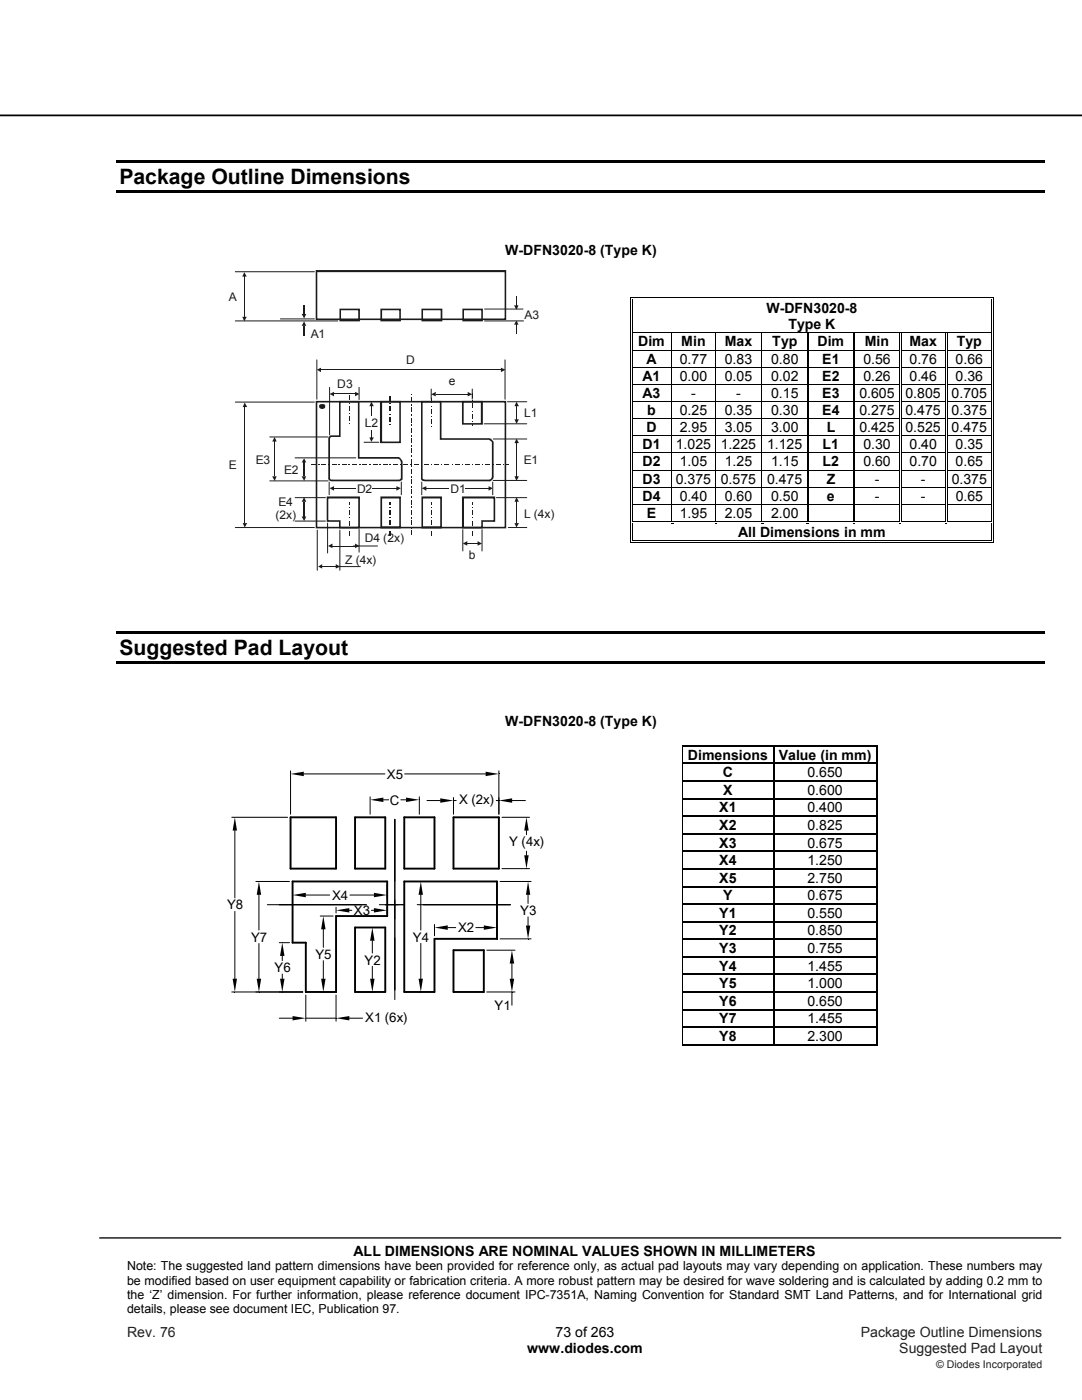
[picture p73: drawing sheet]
<svg xmlns="http://www.w3.org/2000/svg" width="216mm" height="279mm" viewBox="0 0 216 279" stroke-linecap="round" stroke-linejoin="round" font-family="sans-serif">
<defs><g id="words">
<g font-size="4.2">
<text x="23.8" y="36.7">Package Outline Dimensions</text>
<text x="23.8" y="130.7">Suggested Pad Layout</text>
</g>
<g font-size="2.8">
<text x="100.8" y="50.9">W-DFN3020-8 (Type K)</text>
<text x="152.9" y="62.5">W-DFN3020-8</text>
<text x="157.3" y="65.7">Type K</text>
<text x="127.3" y="69.1">Dim</text>
<text x="135.9" y="69.1">Min</text>
<text x="144.6" y="69.1">Max</text>
<text x="154.1" y="69.1">Typ</text>
<text x="163.1" y="69.1">Dim</text>
<text x="172.6" y="69.1">Min</text>
<text x="181.5" y="69.1">Max</text>
<text x="190.9" y="69.1">Typ</text>
<text x="128.2" y="76">A1</text>
<text x="129" y="72.6">A</text>
<text x="135.6" y="72.6">0.77</text>
<text x="135.6" y="76">0.00</text>
<text x="144.6" y="72.6">0.83</text>
<text x="144.6" y="76">0.05</text>
<text x="153.9" y="72.6">0.80</text>
<text x="153.9" y="76">0.02</text>
<text x="164.1" y="72.6">E1</text>
<text x="164.1" y="76">E2</text>
<text x="172.3" y="72.6">0.56</text>
<text x="172.3" y="76">0.26</text>
<text x="181.5" y="72.6">0.76</text>
<text x="181.5" y="76">0.46</text>
<text x="190.7" y="72.6">0.66</text>
<text x="190.7" y="76">0.36</text>
<text x="128.2" y="79.4">A3</text>
<text x="129.1" y="82.8">b</text>
<text x="135.6" y="82.8">0.25</text>
<text x="137.9" y="79.4">-</text>
<text x="144.6" y="82.8">0.35</text>
<text x="146.9" y="79.4">-</text>
<text x="153.9" y="82.8">0.30</text>
<text x="153.9" y="79.4">0.15</text>
<text x="164.1" y="82.8">E4</text>
<text x="164.1" y="79.4">E3</text>
<text x="171.5" y="82.8">0.275</text>
<text x="171.5" y="79.4">0.605</text>
<text x="180.7" y="82.8">0.475</text>
<text x="180.7" y="79.4">0.805</text>
<text x="189.9" y="82.8">0.375</text>
<text x="189.9" y="79.4">0.705</text>
<text x="128.2" y="89.7">D1</text>
<text x="129" y="86.3">D</text>
<text x="134.8" y="89.7">1.025</text>
<text x="135.6" y="86.3">2.95</text>
<text x="143.8" y="89.7">1.225</text>
<text x="144.6" y="86.3">3.05</text>
<text x="153.1" y="89.7">1.125</text>
<text x="153.9" y="86.3">3.00</text>
<text x="164.1" y="89.7">L1</text>
<text x="165" y="86.3">L</text>
<text x="171.5" y="86.3">0.425</text>
<text x="172.3" y="89.7">0.30</text>
<text x="180.7" y="86.3">0.525</text>
<text x="181.5" y="89.7">0.40</text>
<text x="189.9" y="86.3">0.475</text>
<text x="190.7" y="89.7">0.35</text>
<text x="128.2" y="93.1">D2</text>
<text x="135.6" y="93.1">1.05</text>
<text x="144.6" y="93.1">1.25</text>
<text x="153.9" y="93.1">1.15</text>
<text x="164.1" y="93.1">L2</text>
<text x="172.3" y="93.1">0.60</text>
<text x="181.5" y="93.1">0.70</text>
<text x="190.7" y="93.1">0.65</text>
<text x="128.2" y="96.5">D3</text>
<text x="128.2" y="99.9">D4</text>
<text x="134.8" y="96.5">0.375</text>
<text x="135.6" y="99.9">0.40</text>
<text x="143.8" y="96.5">0.575</text>
<text x="144.6" y="99.9">0.60</text>
<text x="153.1" y="96.5">0.475</text>
<text x="153.9" y="99.9">0.50</text>
<text x="165" y="96.5">Z</text>
<text x="165" y="99.9">e</text>
<text x="174.5" y="99.9">-</text>
<text x="174.5" y="96.5">-</text>
<text x="183.8" y="99.9">-</text>
<text x="183.8" y="96.5">-</text>
<text x="189.9" y="96.5">0.375</text>
<text x="190.7" y="99.9">0.65</text>
<text x="129.1" y="103.4">E</text>
<text x="135.6" y="103.4">1.95</text>
<text x="144.6" y="103.4">2.05</text>
<text x="147.3" y="107.1">All Dimensions in mm</text>
<text x="153.9" y="103.4">2.00</text>
<text x="100.8" y="144.8">W-DFN3020-8 (Type K)</text>
<text x="137.3" y="151.6">Dimensions</text>
<text x="144.3" y="155.1">C</text>
<text x="155.4" y="151.6">Value (in mm)</text>
<text x="161.1" y="155.1">0.650</text>
<text x="144.3" y="158.6">X</text>
<text x="161.1" y="158.6">0.600</text>
<text x="143.5" y="162.1">X1</text>
<text x="143.5" y="165.6">X2</text>
<text x="161.1" y="162.1">0.400</text>
<text x="161.1" y="165.6">0.825</text>
<text x="143.5" y="169.1">X3</text>
<text x="143.5" y="172.7">X4</text>
<text x="161.1" y="169.1">0.675</text>
<text x="161.1" y="172.7">1.250</text>
<text x="143.5" y="176.2">X5</text>
<text x="144.3" y="179.7">Y</text>
<text x="161.1" y="179.7">0.675</text>
<text x="161.1" y="176.2">2.750</text>
<text x="143.5" y="183.2">Y1</text>
<text x="161.1" y="183.2">0.550</text>
<text x="143.5" y="186.7">Y2</text>
<text x="143.5" y="190.2">Y3</text>
<text x="161.1" y="186.7">0.850</text>
<text x="161.1" y="190.2">0.755</text>
<text x="143.5" y="193.7">Y4</text>
<text x="143.5" y="197.2">Y5</text>
<text x="161.1" y="193.7">1.455</text>
<text x="161.1" y="197.2">1.000</text>
<text x="143.5" y="200.7">Y6</text>
<text x="161.1" y="200.7">0.650</text>
<text x="143.5" y="204.2">Y7</text>
<text x="143.5" y="207.8">Y8</text>
<text x="161.1" y="204.2">1.455</text>
<text x="161.1" y="207.8">2.300</text>
<text x="70.6" y="250.6">ALL DIMENSIONS ARE NOMINAL VALUES SHOWN IN MILLIMETERS</text>
<text x="110.9" y="266.8">73 of 263</text>
<text x="105.2" y="270.1">www.diodes.com</text>
</g>
<g font-size="2.8" fill="#231f20">
<text x="25.4" y="266.8">Rev. 76</text>
<text x="171.8" y="266.8">Package Outline Dimensions</text>
<text x="179.5" y="270.1">Suggested Pad Layout</text>
</g>
<g font-size="2.6">
<text x="77.2" y="155.4">X5</text>
<text x="77.8" y="160.6">C</text>
<text x="91.6" y="160.5">X (2x)</text>
<text x="101.6" y="168.9">Y (4x)</text>
<text x="66.3" y="179.6">X4</text>
<text x="45.3" y="181.5">Y8</text>
<text x="70.6" y="182.6">X3</text>
<text x="103.8" y="182.6">Y3</text>
<text x="50.1" y="187.9">Y7</text>
<text x="62.9" y="191.3">Y5</text>
<text x="82.4" y="187.9">Y4</text>
<text x="91.4" y="186.1">X2</text>
<text x="54.8" y="194">Y6</text>
<text x="72.7" y="192.5">Y2</text>
<text x="72.9" y="203.9">X1 (6x)</text>
<text x="98.7" y="201.6">Y1</text>
</g>
<g font-size="2.5">
<text x="25.4" y="253.5">Note: The suggested land pattern dimensions have been provided for reference only, as actual pad layouts may vary depending on application. These numbers may</text>
<text x="25.4" y="256.4">be modified based on user equipment capability or fabrication criteria. A more robust pattern may be desired for wave soldering and is calculated by adding 0.2 mm to</text>
<text x="25.4" y="259.2">the ‘Z’ dimension. For further information, please reference document IPC-7351A, Naming Convention for Standard SMT Land Patterns, and for International grid</text>
<text x="25.4" y="262.1">details, please see document IEC, Publication 97.</text>
</g>
<g font-size="2.4" fill="#1f1a17">
<text x="45.6" y="60">A</text>
<text x="104.7" y="63.7">A3</text>
<text x="62" y="67.4">A1</text>
<text x="67.3" y="77.4">D3</text>
<text x="81.1" y="72.6">D</text>
<text x="89.6" y="76.9">e</text>
<text x="104.6" y="83.3">L1</text>
<text x="72.8" y="85.2">L2</text>
<text x="45.6" y="93.5">E</text>
<text x="51" y="92.6">E3</text>
<text x="56.7" y="94.7">E2</text>
<text x="104.5" y="92.7">E1</text>
<text x="55.5" y="101">E4</text>
<text x="71.2" y="98.3">D2</text>
<text x="89.9" y="98.3">D1</text>
<text x="55" y="103.6">(2x)</text>
<text x="104.6" y="103.3">L (4x)</text>
<text x="68.9" y="112.5">Z (4x)</text>
<text x="72.8" y="108.2">D4 (2x)</text>
<text x="93.6" y="111.6">b</text>
</g>
<text font-size="2.1" fill="#231f20" x="186.8" y="273">© Diodes Incorporated</text>
</g></defs>
<path d="M0 23h215.9" fill="none" stroke="#000" stroke-width=".35"/>
<path d="M19.9 247.1h191.8" fill="none" stroke="#000" stroke-width=".26"/>
<path d="M23.3 31.9h185.2v.5h-185.2zM23.3 38h185.2v.5h-185.2z" fill="#000"/>
<g fill="#fff">
<path d="M126.3 59.9h71.5v6.5h-71.5z"/>
<path d="M126.3 59.9h71.4v3.2h-71.4z"/>
<path d="M126.3 63.1h71.4v3.3h-71.4z"/>
</g>
<path d="M125.8 59.3h.1v.6h-.1zM125.8 59.3h.5v.2h-.5zM126.1 59.7h.2v.2h-.2zM126.1 59.7h.2v.1h-.2z" fill="#000"/>
<path d="M126.3 59.4h71.5M126.3 59.8h71.5" fill="none" stroke="#000" stroke-width=".2"/>
<path d="M126.3 59.8l71.5 .1z" fill="#fff"/>
<path d="M197.8 59.3h.5v.2h-.5zM197.8 59.7h.2v.2h-.2zM197.8 59.7h.2v.1h-.2zM198.1 59.3h.2v.6h-.2z" fill="#000"/>
<path d="M125.9 59.9v6.5M126.2 59.9v6.5M197.9 59.9v6.5M198.2 59.9v6.5" fill="none" stroke="#000" stroke-width=".2"/>
<g fill="#fff">
<path d="M126.3 66.5h7.6v3.3h-7.6z"/>
<path d="M126.3 66.5h7.4v3.3h-7.4z"/>
<path d="M134.1 66.5h8.5v3.3h-8.5z"/>
<path d="M134.3 66.5h8.1v3.3h-8.1z"/>
<path d="M142.8 66.5h9.1v3.3h-9.1z"/>
<path d="M143.1 66.5h8.6v3.3h-8.6z"/>
</g>
<path d="M125.8 66.4h.1v.1h-.1zM126.1 66.4h.2v.1h-.2zM197.8 66.4h.2v.1h-.2zM198.1 66.4h.2v.1h-.2z" fill="#000"/>
<g fill="none" stroke="#000" stroke-width=".2">
<path d="M125.9 66.5v3.3M126.2 66.5v3.3M126.3 66.4h71.5M134 66.5v3.3M142.7 66.5v3.3M152 66.5v3.3M161 66.5v3.3M161.4 66.5v3.3M170.2 66.5v3.3M170.6 66.5v3.3M179.5 66.5v3.3M179.8 66.5v3.3"/>
<path d="M188.7 66.5v3.3M189 66.5v3.3M197.9 66.5v3.3M198.2 66.5v3.3"/>
</g>
<g fill="#fff">
<path d="M126.3 70h7.6v3.2h-7.6z"/>
<path d="M126.3 70h7.4v3.2h-7.4z"/>
<path d="M134.1 70h8.5v3.2h-8.5z"/>
<path d="M134.3 70h8.1v3.2h-8.1z"/>
<path d="M142.8 70h9.1v3.2h-9.1z"/>
<path d="M143.1 70h8.6v3.2h-8.6z"/>
</g>
<path d="M125.8 69.8h.1v.2h-.1zM126.1 69.8h.2v.2h-.2zM161 69.8h.1v.2h-.1zM161.3 69.8h.2v.2h-.2zM170.2 69.8h.1v.2h-.1zM170.5 69.8h.2v.2h-.2zM179.4 69.8h.1v.2h-.1zM179.7 69.8h.2v.2h-.2zM188.6 69.8h.1v.2h-.1zM188.9 69.8h.2v.2h-.2zM197.8 69.8h.2v.2h-.2zM198.1 69.8h.2v.2h-.2z" fill="#000"/>
<g fill="none" stroke="#000" stroke-width=".2">
<path d="M125.9 70v3.2M126.2 70v3.2M126.3 69.9h34.7M134 70v3.2M142.7 70v3.2M152 70v3.2M161 70v3.2M161.4 70v3.2M161.5 69.9h8.7M170.2 70v3.2M170.6 70v3.2M170.7 69.9h8.7"/>
<path d="M179.5 70v3.2M179.8 70v3.2M179.9 69.9h8.7M188.7 70v3.2M189 70v3.2M189.1 69.9h8.7M197.9 70v3.2M198.2 70v3.2"/>
</g>
<g fill="#fff">
<path d="M126.3 73.4h7.6v3.2h-7.6z"/>
<path d="M126.3 73.4h7.4v3.2h-7.4z"/>
<path d="M134.1 73.4h8.5v3.2h-8.5z"/>
<path d="M134.3 73.4h8.1v3.2h-8.1z"/>
<path d="M142.8 73.4h9.1v3.2h-9.1z"/>
<path d="M143.1 73.4h8.6v3.2h-8.6z"/>
</g>
<path d="M125.8 73.2h.1v.2h-.1zM126.1 73.2h.2v.2h-.2zM161 73.2h.1v.2h-.1zM161.3 73.2h.2v.2h-.2zM170.2 73.2h.1v.2h-.1zM170.5 73.2h.2v.2h-.2zM179.4 73.2h.1v.2h-.1zM179.7 73.2h.2v.2h-.2zM188.6 73.2h.1v.2h-.1zM188.9 73.2h.2v.2h-.2zM197.8 73.2h.2v.2h-.2zM198.1 73.2h.2v.2h-.2z" fill="#000"/>
<g fill="none" stroke="#000" stroke-width=".2">
<path d="M125.9 73.4v3.2M126.2 73.4v3.2M126.3 73.3h34.7M134 73.4v3.2M142.7 73.4v3.2M152 73.4v3.2M161 73.4v3.2M161.4 73.4v3.2M161.5 73.3h8.7M170.2 73.4v3.2M170.6 73.4v3.2M170.7 73.3h8.7"/>
<path d="M179.5 73.4v3.2M179.8 73.4v3.2M179.9 73.3h8.7M188.7 73.4v3.2M189 73.4v3.2M189.1 73.3h8.7M197.9 73.4v3.2M198.2 73.4v3.2"/>
</g>
<g fill="#fff">
<path d="M126.3 76.8h7.6v3.3h-7.6z"/>
<path d="M126.3 76.8h7.4v3.3h-7.4z"/>
<path d="M134.1 76.8h8.5v3.3h-8.5z"/>
<path d="M134.3 76.8h8.1v3.3h-8.1z"/>
<path d="M142.8 76.8h9.1v3.3h-9.1z"/>
<path d="M143.1 76.8h8.6v3.3h-8.6z"/>
</g>
<path d="M125.8 76.6h.1v.2h-.1zM126.1 76.6h.2v.2h-.2zM161 76.6h.1v.2h-.1zM161.3 76.6h.2v.2h-.2zM170.2 76.6h.1v.2h-.1zM170.5 76.6h.2v.2h-.2zM179.4 76.6h.1v.2h-.1zM179.7 76.6h.2v.2h-.2zM188.6 76.6h.1v.2h-.1zM188.9 76.6h.2v.2h-.2zM197.8 76.6h.2v.2h-.2zM198.1 76.6h.2v.2h-.2z" fill="#000"/>
<g fill="none" stroke="#000" stroke-width=".2">
<path d="M125.9 76.8v3.3M126.2 76.8v3.3M126.3 76.7h34.7M134 76.8v3.3M142.7 76.8v3.3M152 76.8v3.3M161 76.8v3.3M161.4 76.8v3.3M161.5 76.7h8.7M170.2 76.8v3.3M170.6 76.8v3.3M170.7 76.7h8.7"/>
<path d="M179.5 76.8v3.3M179.8 76.8v3.3M179.9 76.7h8.7M188.7 76.8v3.3M189 76.8v3.3M189.1 76.7h8.7M197.9 76.8v3.3M198.2 76.8v3.3"/>
</g>
<g fill="#fff">
<path d="M126.3 80.2h7.6v3.3h-7.6z"/>
<path d="M126.3 80.2h7.4v3.3h-7.4z"/>
<path d="M134.1 80.2h8.5v3.3h-8.5z"/>
<path d="M134.3 80.2h8.1v3.3h-8.1z"/>
<path d="M142.8 80.2h9.1v3.3h-9.1z"/>
<path d="M143.1 80.2h8.6v3.3h-8.6z"/>
</g>
<path d="M125.8 80.1h.1v.1h-.1zM126.1 80.1h.2v.1h-.2zM161 80.1h.1v.1h-.1zM161.3 80.1h.2v.1h-.2zM170.2 80.1h.1v.1h-.1zM170.5 80.1h.2v.1h-.2zM179.4 80.1h.1v.1h-.1zM179.7 80.1h.2v.1h-.2zM188.6 80.1h.1v.1h-.1zM188.9 80.1h.2v.1h-.2zM197.8 80.1h.2v.1h-.2zM198.1 80.1h.2v.1h-.2z" fill="#000"/>
<g fill="none" stroke="#000" stroke-width=".2">
<path d="M125.9 80.2v3.3M126.2 80.2v3.3M126.3 80.1h34.7M134 80.2v3.3M142.7 80.2v3.3M152 80.2v3.3M161 80.2v3.3M161.4 80.2v3.3M161.5 80.1h8.7M170.2 80.2v3.3M170.6 80.2v3.3M170.7 80.1h8.7"/>
<path d="M179.5 80.2v3.3M179.8 80.2v3.3M179.9 80.1h8.7M188.7 80.2v3.3M189 80.2v3.3M189.1 80.1h8.7M197.9 80.2v3.3M198.2 80.2v3.3"/>
</g>
<g fill="#fff">
<path d="M126.3 83.7h7.6v3.2h-7.6z"/>
<path d="M126.3 83.7h7.4v3.2h-7.4z"/>
<path d="M134.1 83.7h8.5v3.2h-8.5z"/>
<path d="M134.3 83.7h8.1v3.2h-8.1z"/>
<path d="M142.8 83.7h9.1v3.2h-9.1z"/>
<path d="M143.1 83.7h8.6v3.2h-8.6z"/>
</g>
<path d="M125.8 83.5h.1v.1h-.1zM126.1 83.5h.2v.1h-.2zM161 83.5h.1v.1h-.1zM161.3 83.5h.2v.1h-.2zM170.2 83.5h.1v.1h-.1zM170.5 83.5h.2v.1h-.2zM179.4 83.5h.1v.1h-.1zM179.7 83.5h.2v.1h-.2zM188.6 83.5h.1v.1h-.1zM188.9 83.5h.2v.1h-.2zM197.8 83.5h.2v.1h-.2zM198.1 83.5h.2v.1h-.2z" fill="#000"/>
<g fill="none" stroke="#000" stroke-width=".2">
<path d="M125.9 83.6v3.3M126.2 83.6v3.3M126.3 83.5h34.7M134 83.6v3.3M142.7 83.6v3.3M152 83.6v3.3M161 83.6v3.3M161.4 83.6v3.3M161.5 83.5h8.7M170.2 83.6v3.3M170.6 83.6v3.3M170.7 83.5h8.7"/>
<path d="M179.5 83.6v3.3M179.8 83.6v3.3M179.9 83.5h8.7M188.7 83.6v3.3M189 83.6v3.3M189.1 83.5h8.7M197.9 83.6v3.3M198.2 83.6v3.3"/>
</g>
<g fill="#fff">
<path d="M126.3 87.1h7.6v3.2h-7.6z"/>
<path d="M126.3 87.1h7.4v3.2h-7.4z"/>
<path d="M134.1 87.1h8.5v3.2h-8.5z"/>
<path d="M134.3 87.1h8.1v3.2h-8.1z"/>
<path d="M142.8 87.1h9.1v3.2h-9.1z"/>
<path d="M143.1 87.1h8.6v3.2h-8.6z"/>
</g>
<path d="M125.8 86.9h.1v.2h-.1zM126.1 86.9h.2v.2h-.2zM161 86.9h.1v.2h-.1zM161.3 86.9h.2v.2h-.2zM170.2 86.9h.1v.2h-.1zM170.5 86.9h.2v.2h-.2zM179.4 86.9h.1v.2h-.1zM179.7 86.9h.2v.2h-.2zM188.6 86.9h.1v.2h-.1zM188.9 86.9h.2v.2h-.2zM197.8 86.9h.2v.2h-.2zM198.1 86.9h.2v.2h-.2z" fill="#000"/>
<g fill="none" stroke="#000" stroke-width=".2">
<path d="M125.9 87.1v3.2M126.2 87.1v3.2M126.3 87h34.7M134 87.1v3.2M142.7 87.1v3.2M152 87.1v3.2M161 87.1v3.2M161.4 87.1v3.2M161.5 87h8.7M170.2 87.1v3.2M170.6 87.1v3.2M170.7 87h8.7"/>
<path d="M179.5 87.1v3.2M179.8 87.1v3.2M179.9 87h8.7M188.7 87.1v3.2M189 87.1v3.2M189.1 87h8.7M197.9 87.1v3.2M198.2 87.1v3.2"/>
</g>
<g fill="#fff">
<path d="M126.3 90.5h7.6v3.2h-7.6z"/>
<path d="M126.3 90.5h7.4v3.2h-7.4z"/>
<path d="M134.1 90.5h8.5v3.2h-8.5z"/>
<path d="M134.3 90.5h8.1v3.2h-8.1z"/>
<path d="M142.8 90.5h9.1v3.2h-9.1z"/>
<path d="M143.1 90.5h8.6v3.2h-8.6z"/>
</g>
<path d="M125.8 90.3h.1v.2h-.1zM126.1 90.3h.2v.2h-.2zM161 90.3h.1v.2h-.1zM161.3 90.3h.2v.2h-.2zM170.2 90.3h.1v.2h-.1zM170.5 90.3h.2v.2h-.2zM179.4 90.3h.1v.2h-.1zM179.7 90.3h.2v.2h-.2zM188.6 90.3h.1v.2h-.1zM188.9 90.3h.2v.2h-.2zM197.8 90.3h.2v.2h-.2zM198.1 90.3h.2v.2h-.2z" fill="#000"/>
<g fill="none" stroke="#000" stroke-width=".2">
<path d="M125.9 90.5v3.2M126.2 90.5v3.2M126.3 90.4h34.7M134 90.5v3.2M142.7 90.5v3.2M152 90.5v3.2M161 90.5v3.2M161.4 90.5v3.2M161.5 90.4h8.7M170.2 90.5v3.2M170.6 90.5v3.2M170.7 90.4h8.7"/>
<path d="M179.5 90.5v3.2M179.8 90.5v3.2M179.9 90.4h8.7M188.7 90.5v3.2M189 90.5v3.2M189.1 90.4h8.7M197.9 90.5v3.2M198.2 90.5v3.2"/>
</g>
<g fill="#fff">
<path d="M126.3 93.9h7.6v3.3h-7.6z"/>
<path d="M126.3 93.9h7.4v3.3h-7.4z"/>
<path d="M134.1 93.9h8.5v3.3h-8.5z"/>
<path d="M134.3 93.9h8.1v3.3h-8.1z"/>
<path d="M142.8 93.9h9.1v3.3h-9.1z"/>
<path d="M143.1 93.9h8.6v3.3h-8.6z"/>
</g>
<path d="M125.8 93.7h.1v.2h-.1zM126.1 93.7h.2v.2h-.2zM161 93.7h.1v.2h-.1zM161.3 93.7h.2v.2h-.2zM170.2 93.7h.1v.2h-.1zM170.5 93.7h.2v.2h-.2zM179.4 93.7h.1v.2h-.1zM179.7 93.7h.2v.2h-.2zM188.6 93.7h.1v.2h-.1zM188.9 93.7h.2v.2h-.2zM197.8 93.7h.2v.2h-.2zM198.1 93.7h.2v.2h-.2z" fill="#000"/>
<g fill="none" stroke="#000" stroke-width=".2">
<path d="M125.9 93.9v3.3M126.2 93.9v3.3M126.3 93.8h34.7M134 93.9v3.3M142.7 93.9v3.3M152 93.9v3.3M161 93.9v3.3M161.4 93.9v3.3M161.5 93.8h8.7M170.2 93.9v3.3M170.6 93.9v3.3M170.7 93.8h8.7"/>
<path d="M179.5 93.9v3.3M179.8 93.9v3.3M179.9 93.8h8.7M188.7 93.9v3.3M189 93.9v3.3M189.1 93.8h8.7M197.9 93.9v3.3M198.2 93.9v3.3"/>
</g>
<g fill="#fff">
<path d="M126.3 97.3h7.6v3.3h-7.6z"/>
<path d="M126.3 97.3h7.4v3.3h-7.4z"/>
<path d="M134.1 97.3h8.5v3.3h-8.5z"/>
<path d="M134.3 97.3h8.1v3.3h-8.1z"/>
<path d="M142.8 97.3h9.1v3.3h-9.1z"/>
<path d="M143.1 97.3h8.6v3.3h-8.6z"/>
</g>
<path d="M125.8 97.2h.1v.1h-.1zM126.1 97.2h.2v.1h-.2zM161 97.2h.1v.1h-.1zM161.3 97.2h.2v.1h-.2zM170.2 97.2h.1v.1h-.1zM170.5 97.2h.2v.1h-.2zM179.4 97.2h.1v.1h-.1zM179.7 97.2h.2v.1h-.2zM188.6 97.2h.1v.1h-.1zM188.9 97.2h.2v.1h-.2zM197.8 97.2h.2v.1h-.2zM198.1 97.2h.2v.1h-.2z" fill="#000"/>
<g fill="none" stroke="#000" stroke-width=".2">
<path d="M125.9 97.3v3.3M126.2 97.3v3.3M126.3 97.2h34.7M134 97.3v3.3M142.7 97.3v3.3M152 97.3v3.3M161 97.3v3.3M161.4 97.3v3.3M161.5 97.2h8.7M170.2 97.3v3.3M170.6 97.3v3.3M170.7 97.2h8.7"/>
<path d="M179.5 97.3v3.3M179.8 97.3v3.3M179.9 97.2h8.7M188.7 97.3v3.3M189 97.3v3.3M189.1 97.2h8.7M197.9 97.3v3.3M198.2 97.3v3.3"/>
</g>
<g fill="#fff">
<path d="M126.3 100.8h7.6v3.2h-7.6z"/>
<path d="M126.3 100.8h7.4v3.2h-7.4z"/>
<path d="M134.1 100.8h8.5v3.2h-8.5z"/>
<path d="M134.3 100.8h8.1v3.2h-8.1z"/>
<path d="M142.8 100.8h9.1v3.2h-9.1z"/>
<path d="M143.1 100.8h8.6v3.2h-8.6z"/>
</g>
<path d="M125.8 100.6h.1v.2h-.1zM126.1 100.6h.2v.2h-.2zM161 100.6h.1v.2h-.1zM161.3 100.6h.2v.2h-.2zM170.2 100.6h.1v.2h-.1zM170.5 100.6h.2v.2h-.2zM179.4 100.6h.1v.2h-.1zM179.7 100.6h.2v.2h-.2zM188.6 100.6h.1v.2h-.1zM188.9 100.6h.2v.2h-.2zM197.8 100.6h.2v.2h-.2zM198.1 100.6h.2v.2h-.2z" fill="#000"/>
<g fill="none" stroke="#000" stroke-width=".2">
<path d="M125.9 100.8v3.2M126.2 100.8v3.2M126.3 100.7h34.7M134 100.8v3.2M142.7 100.8v3.2M152 100.8v3.2M161 100.8v3.2M161.4 100.8v3.2M161.5 100.7h8.7M170.2 100.8v3.2M170.6 100.8v3.2M170.7 100.7h8.7"/>
<path d="M179.5 100.8v3.2M179.8 100.8v3.2M179.9 100.7h8.7M188.7 100.8v3.2M189 100.8v3.2M189.1 100.7h8.7M197.9 100.8v3.2M198.2 100.8v3.2"/>
</g>
<g fill="#fff">
<path d="M126.3 104.5h71.5v3.3h-71.5z"/>
<path d="M126.3 104.5h71.4v3.3h-71.4z"/>
</g>
<path d="M125.8 104h.1v.5h-.1zM126.1 104.5h.2zM126.1 104h.2v.2h-.2zM126.1 104.3h.2v.2h-.2z" fill="#000"/>
<path d="M126.3 104.1h7.6M126.3 104.4h7.6" fill="none" stroke="#000" stroke-width=".2"/>
<path d="M126.3 104.5h8.1z" fill="#fff"/>
<path d="M133.9 104h.5v.2h-.5zM133.9 104.3h.5v.2h-.5z" fill="#000"/>
<path d="M134.4 104.1h8.3M134.4 104.4h8.3" fill="none" stroke="#000" stroke-width=".2"/>
<path d="M134.4 104.5h8.8z" fill="#fff"/>
<path d="M142.7 104h.5v.2h-.5zM142.7 104.3h.5v.2h-.5z" fill="#000"/>
<path d="M143.2 104.1h8.7M143.2 104.4h8.7" fill="none" stroke="#000" stroke-width=".2"/>
<path d="M143.2 104.5h9.2z" fill="#fff"/>
<path d="M151.9 104h.5v.2h-.5zM151.9 104.3h.5v.2h-.5z" fill="#000"/>
<path d="M152.4 104.1h8.6M152.4 104.4h8.6" fill="none" stroke="#000" stroke-width=".2"/>
<path d="M152.4 104.5h8.6z" fill="#fff"/>
<path d="M161 104h.1v.2h-.1zM161 104.3h.5v.2h-.5zM161.3 104h.2v.2h-.2z" fill="#000"/>
<path d="M161.5 104.1h8.7M161.5 104.4h8.7" fill="none" stroke="#000" stroke-width=".2"/>
<path d="M161.5 104.5h8.7z" fill="#fff"/>
<path d="M170.2 104h.1v.2h-.1zM170.2 104.3h.5v.2h-.5zM170.5 104h.2v.2h-.2z" fill="#000"/>
<path d="M170.7 104.1h8.7M170.7 104.4h8.7" fill="none" stroke="#000" stroke-width=".2"/>
<path d="M170.7 104.5h8.7z" fill="#fff"/>
<path d="M179.4 104h.1v.2h-.1zM179.4 104.3h.5v.2h-.5zM179.7 104h.2v.2h-.2z" fill="#000"/>
<path d="M179.9 104.1h8.7M179.9 104.4h8.7" fill="none" stroke="#000" stroke-width=".2"/>
<path d="M179.9 104.5h8.7z" fill="#fff"/>
<path d="M188.6 104h.1v.2h-.1zM188.6 104.3h.5v.2h-.5zM188.9 104h.2v.2h-.2z" fill="#000"/>
<path d="M189.1 104.1h8.7M189.1 104.4h8.7" fill="none" stroke="#000" stroke-width=".2"/>
<path d="M189.1 104.5h8.7z" fill="#fff"/>
<g fill="#000">
<path d="M125.8 108.1h.5v.2h-.5zM126.1 107.8h.2v.1h-.2zM197.8 104.5h.2zM197.8 104h.2v.2h-.2zM197.8 104.3h.2v.2h-.2zM197.8 108.1h.5v.2h-.5zM197.8 107.8h.2v.1h-.2zM198.1 104.5h.2zM198.1 104h.2v.5h-.2zM198.1 107.8h.2v.5h-.2zM23.3 125.9h185.2v.5h-185.2zM23.3 132h185.2v.5h-185.2z"/>
<path d="M136.1 148.7v.3zM136.1 148.7l.2 .1zM136.1 152.2v.3zM136.1 155.7v.3zM136.1 159.3v.2zM136.2 148.9l.1 .1zM136.2 152.2l.1 .3zM136.2 155.7l.1 .3zM136.2 159.3l.1 .2zM154.2 149h.3zM154.2 148.7l.3 .1zM154.2 148.9l.3 .1z"/>
<path d="M154.2 152.2h.3v.3h-.3zM154.2 155.7h.3v.3h-.3zM154.2 159.3h.3v.2h-.3zM174.9 148.7l.2 .1zM174.9 148.9v.1zM174.9 152.2v.3zM174.9 155.7v.3zM174.9 159.3v.2zM175 148.7l.1 .3zM175 152.2l.1 .3zM175 155.7l.1 .3zM175 159.3l.1 .2z"/>
<path d="M136.1 162.8v.2zM136.1 166.3v.3zM136.1 169.8v.3zM136.1 173.3v.3zM136.1 176.8v.3zM136.2 162.8l.1 .2zM136.2 166.3l.1 .3zM136.2 169.8l.1 .3zM136.2 173.3l.1 .3zM136.2 176.8l.1 .3zM154.2 162.8h.3v.2h-.3zM154.2 166.3h.3v.3h-.3z"/>
<path d="M154.2 169.8h.3v.3h-.3zM154.2 173.3h.3v.3h-.3zM154.2 176.8h.3v.3h-.3zM174.9 162.8v.2zM174.9 166.3v.3zM174.9 169.8v.3zM174.9 173.3v.3zM174.9 176.8v.3zM175 162.8l.1 .2zM175 166.3l.1 .3zM175 169.8l.1 .3zM175 173.3l.1 .3z"/>
<path d="M175 176.8l.1 .3zM136.1 180.3v.3zM136.1 183.8v.3zM136.1 187.3v.3zM136.1 190.8v.3zM136.1 194.4v.2zM136.1 197.9v.2zM136.2 180.3l.1 .3zM136.2 183.8l.1 .3zM136.2 187.3l.1 .3zM136.2 190.8l.1 .3zM136.2 194.4l.1 .2z"/>
<path d="M136.2 197.9l.1 .2zM154.2 180.3h.3v.3h-.3zM154.2 183.8h.3v.3h-.3zM154.2 187.3h.3v.3h-.3zM154.2 190.8h.3v.3h-.3zM154.2 194.4h.3v.2h-.3zM154.2 197.9h.3v.2h-.3zM174.9 180.3v.3zM174.9 183.8v.3zM174.9 187.3v.3zM174.9 190.8v.3zM174.9 194.4v.2z"/>
<path d="M174.9 197.9v.2zM175 180.3l.1 .3zM175 183.8l.1 .3zM175 187.3l.1 .3zM175 190.8l.1 .3zM175 194.4l.1 .2zM175 197.9l.1 .2zM136.1 201.4v.3zM136.1 204.9v.3zM136.1 208.6l.2 .1zM136.2 201.4l.1 .3zM136.2 204.9l.1 .3z"/>
<path d="M136.2 208.4l.1 .1zM154.2 201.4h.3v.3h-.3zM154.2 204.9h.3v.3h-.3zM174.9 201.4v.3zM174.9 204.9v.3zM174.9 208.6l.2 .1zM174.9 208.4v.1zM175 201.4l.1 .3zM175 204.9l.1 .3zM175 208.4l.1 .3z"/>
</g>
<g fill="none" stroke="#000" stroke-width=".2">
<path d="M125.9 104.5v3.8M126.2 104.5v3.3M126.3 108.2h71.5M126.3 107.9h71.5M197.9 104.5v3.3M198.2 104.5v3.3M136.1 149v3.2M136.1 152.5v3.2M136.1 156v3.3M136.1 159.5v3.3M136.3 149v3.2M136.3 152.5v3.2"/>
<path d="M136.3 156v3.3M136.3 159.5v3.3M136.3 148.8h17.9M136.3 148.9h17.9M154.5 148.8h20.4M154.5 148.9h20.4M174.9 149v3.2M174.9 152.5v3.2M174.9 156v3.3M174.9 159.5v3.3M175.1 149v3.2M175.1 152.5v3.2"/>
<path d="M175.1 156v3.3M175.1 159.5v3.3M136.1 163v3.3M136.1 166.6v3.2M136.1 170.1v3.2M136.1 173.6v3.2M136.1 177.1v3.2M136.3 163v3.3M136.3 166.6v3.2M136.3 170.1v3.2M136.3 173.6v3.2M136.3 177.1v3.2"/>
<path d="M174.9 163v3.3M174.9 166.6v3.2M174.9 170.1v3.2M174.9 173.6v3.2M174.9 177.1v3.2M175.1 163v3.3M175.1 166.6v3.2M175.1 170.1v3.2M175.1 173.6v3.2M175.1 177.1v3.2M136.1 180.6v3.2M136.1 184.1v3.2"/>
<path d="M136.1 187.6v3.2M136.1 191.1v3.3M136.1 194.6v3.3M136.1 198.1v3.3M136.3 180.6v3.2M136.3 184.1v3.2M136.3 187.6v3.2M136.3 191.1v3.3M136.3 194.6v3.3M136.3 198.1v3.3M174.9 180.6v3.2M174.9 184.1v3.2"/>
<path d="M174.9 187.6v3.2M174.9 191.1v3.3M174.9 194.6v3.3M174.9 198.1v3.3M175.1 180.6v3.2M175.1 184.1v3.2M175.1 187.6v3.2M175.1 191.1v3.3M175.1 194.6v3.3M175.1 198.1v3.3M136.1 201.7v3.2M136.1 205.2v3.5"/>
<path d="M136.3 201.7v3.2M136.3 205.2v3.2M136.3 208.6h38.6M136.3 208.4h17.9M154.5 208.4h20.4M174.9 201.7v3.2M174.9 205.2v3.2M175.1 201.7v3.2M175.1 205.2v3.2"/>
</g>
<g fill="none" stroke="#000" stroke-width=".25">
<path d="M136.3 152.4h17.9M136.3 155.9h17.9M136.3 159.4h17.9M154.3 149v3.2M154.3 152.5v3.2M154.3 156v3.3M154.3 159.5v3.3M154.5 152.4h20.4M154.5 155.9h20.4M154.5 159.4h20.4M136.3 162.9h17.9M136.3 166.4h17.9"/>
<path d="M136.3 169.9h17.9M136.3 173.4h17.9M136.3 176.9h17.9M154.3 163v3.3M154.3 166.6v3.2M154.3 170.1v3.2M154.3 173.6v3.2M154.3 177.1v3.2M154.5 162.9h20.4M154.5 166.4h20.4M154.5 169.9h20.4M154.5 173.4h20.4"/>
<path d="M154.5 176.9h20.4M136.3 180.4h17.9M136.3 184h17.9M136.3 187.5h17.9M136.3 191h17.9M136.3 194.5h17.9M136.3 198h17.9M154.3 180.6v3.2M154.3 184.1v3.2M154.3 187.6v3.2M154.3 191.1v3.3M154.3 194.6v3.3"/>
<path d="M154.3 198.1v3.3M154.5 180.4h20.4M154.5 184h20.4M154.5 187.5h20.4M154.5 191h20.4M154.5 194.5h20.4M154.5 198h20.4M136.3 201.5h17.9M136.3 205h17.9M154.3 201.7v3.2M154.3 205.2v3.3M154.5 201.5h20.4"/>
<path d="M154.5 205h20.4"/>
</g>
<path d="M63.1 105.1h37.8v.4h-37.8zM100.9 105.3h.1v.2h-.1zM100.7 80.2h.3v25.1h-.3zM100.9 80h.1v.2h-.1zM63.1 80h37.8v.3h-37.8zM63 80h.1v.2h-.1zM63 80.2h.3v25.1h-.3zM63 105.3h.1v.2h-.1z" fill="#1f1a17"/>
<path d="M63.8 80.9l.3-.1h.6l.1 .4-.3 .3-.6-.1z" fill-rule="evenodd" fill="#1f1a17"/>
<path d="M63.8 80.9l.3-.1h.6l.1 .4-.3 .3-.6-.1z" fill="none" stroke="#1f1a17" stroke-width=".2"/>
<g fill="#1f1a17">
<path d="M82 105.9h.1v.9h-.1z"/>
<path d="M82 105.2h.1v.3h-.1z"/>
<path d="M82 103.9h.1v.8h-.1z"/>
<path d="M82 103.2h.1v.2h-.1z"/>
<path d="M82 101.9h.1v.8h-.1z"/>
<path d="M82 101.1h.1v.3h-.1z"/>
<path d="M82 99.8h.1v.8h-.1z"/>
<path d="M82 99.1h.1v.2h-.1z"/>
<path d="M82 97.8h.1v.8h-.1z"/>
<path d="M82 97h.1v.3h-.1z"/>
<path d="M82 95.7h.1v.8h-.1z"/>
<path d="M82 95h.1v.2h-.1z"/>
<path d="M82 93.7h.1v.8h-.1z"/>
<path d="M82 92.9h.1v.3h-.1z"/>
<path d="M82 91.6h.1v.8h-.1z"/>
<path d="M82 90.9h.1v.2h-.1z"/>
<path d="M82 89.6h.1v.8h-.1z"/>
<path d="M82 88.8h.1v.3h-.1z"/>
<path d="M82 87.5h.1v.8h-.1z"/>
<path d="M82 86.8h.1v.2h-.1z"/>
<path d="M82 85.5h.1v.8h-.1z"/>
<path d="M82 84.8h.1v.2h-.1z"/>
<path d="M82 83.4h.1v.9h-.1z"/>
<path d="M82 82.7h.1v.3h-.1z"/>
<path d="M82 81.4h.1v.8h-.1z"/>
<path d="M82 80.7h.1v.2h-.1z"/>
<path d="M82 79.4h.1v.8h-.1z"/>
<path d="M82 78.7h.1v.2h-.1z"/>
<path d="M62.2 92.6h.8v.2h-.8z"/>
<path d="M63.5 92.6h.2v.2h-.2z"/>
<path d="M64.2 92.6h.8v.2h-.8z"/>
<path d="M65.5 92.6h.3v.2h-.3z"/>
<path d="M66.3 92.6h.8v.2h-.8z"/>
<path d="M67.6 92.6h.2v.2h-.2z"/>
<path d="M68.3 92.6h.8v.2h-.8z"/>
<path d="M69.6 92.6h.2v.2h-.2z"/>
<path d="M70.3 92.6h.9v.2h-.9z"/>
<path d="M71.6 92.6h.3v.2h-.3z"/>
<path d="M72.4 92.6h.8v.2h-.8z"/>
<path d="M73.7 92.6h.2v.2h-.2z"/>
<path d="M74.4 92.6h.8v.2h-.8z"/>
<path d="M75.7 92.6h.3v.2h-.3z"/>
<path d="M76.5 92.6h.8v.2h-.8z"/>
<path d="M77.8 92.6h.2v.2h-.2z"/>
<path d="M78.5 92.6h.8v.2h-.8z"/>
<path d="M79.8 92.6h.3v.2h-.3z"/>
<path d="M80.6 92.6h.8v.2h-.8z"/>
<path d="M81.9 92.6h.2v.2h-.2z"/>
<path d="M82.6 92.6h.8v.2h-.8z"/>
<path d="M84 92.6h.2v.2h-.2z"/>
<path d="M84.7 92.6h.8v.2h-.8z"/>
<path d="M86 92.6h.2v.2h-.2z"/>
<path d="M86.7 92.6h.8v.2h-.8z"/>
<path d="M88.1 92.6h.2v.2h-.2z"/>
<path d="M88.8 92.6h.8v.2h-.8z"/>
<path d="M90.1 92.6h.2v.2h-.2z"/>
<path d="M90.8 92.6h.8v.2h-.8z"/>
<path d="M92.2 92.6h.2v.2h-.2z"/>
<path d="M92.8 92.6h.9v.2h-.9z"/>
<path d="M94.2 92.6h.2v.2h-.2z"/>
<path d="M94.9 92.6h.8v.2h-.8z"/>
<path d="M96.3 92.6h.1v.2h-.1z"/>
<path d="M96.9 92.6h.8v.2h-.8z"/>
<path d="M98.3 92.6h.2v.2h-.2z"/>
<path d="M99 92.6h.8v.2h-.8z"/>
<path d="M100.4 92.6h.1v.2h-.1z"/>
<path d="M101 92.6h.6v.2h-.6z"/>
<path d="M69.7 106h.1v.8h-.1z"/>
<path d="M69.7 105.3h.1v.2h-.1z"/>
<path d="M69.7 104h.1v.8h-.1z"/>
<path d="M69.7 103.3h.1v.1h-.1z"/>
<path d="M69.7 101.9h.1v.9h-.1z"/>
<path d="M69.7 101.2h.1v.2h-.1z"/>
<path d="M69.7 100.3h.1v.4h-.1z"/>
<path d="M77.8 79.1h.2v.9h-.2z"/>
<path d="M77.8 80.5h.2v.2h-.2z"/>
<path d="M77.8 81.2h.2v.8h-.2z"/>
<path d="M77.8 82.5h.2v.2h-.2z"/>
<path d="M77.8 83.2h.2v.9h-.2z"/>
<path d="M77.8 84.6h.2v.2h-.2z"/>
<path d="M86 79.6h.2v.8h-.2z"/>
<path d="M86 81h.2v.2h-.2z"/>
<path d="M86 81.6h.2v.9h-.2z"/>
<path d="M86 83h.2v.2h-.2z"/>
<path d="M86 83.7h.2v.8h-.2z"/>
<path d="M86 85.1h.2v.1h-.2z"/>
<path d="M94.1 78.5h.2v.9h-.2z"/>
<path d="M94.1 79.9h.2v.2h-.2z"/>
<path d="M94.1 80.6h.2v.9h-.2z"/>
<path d="M94.1 82h.2v.1h-.2z"/>
<path d="M94.1 82.6h.2v.9h-.2z"/>
<path d="M94.1 84h.2v.2h-.2z"/>
<path d="M94.1 84.7h.2v.3h-.2z"/>
<path d="M69.7 79h.1v.8h-.1z"/>
<path d="M69.7 80.4h.1v.2h-.1z"/>
<path d="M69.7 81.1h.1v.8h-.1z"/>
<path d="M69.7 82.5h.1v.1h-.1z"/>
<path d="M69.7 83.1h.1v.8h-.1z"/>
<path d="M69.7 84.5h.1v.2h-.1z"/>
<path d="M94.1 106h.2v.8h-.2z"/>
<path d="M94.1 105.3h.2v.2h-.2z"/>
<path d="M94.1 104h.2v.8h-.2z"/>
<path d="M94.1 103.3h.2v.1h-.2z"/>
<path d="M94.1 101.9h.2v.9h-.2z"/>
<path d="M94.1 101.2h.2v.2h-.2z"/>
<path d="M94.1 100.3h.2v.4h-.2z"/>
<path d="M77.8 105.9h.2v.9h-.2z"/>
<path d="M77.8 105.3h.2v.2h-.2z"/>
<path d="M77.8 103.9h.2v.9h-.2z"/>
<path d="M77.8 103.3h.2v.1h-.2z"/>
<path d="M77.8 101.9h.2v.9h-.2z"/>
<path d="M77.8 101.2h.2v.2h-.2z"/>
<path d="M77.8 100.3h.2v.4h-.2z"/>
<path d="M86 105.9h.2v.9h-.2z"/>
<path d="M86 105.3h.2v.2h-.2z"/>
<path d="M86 103.9h.2v.9h-.2z"/>
<path d="M86 103.3h.2v.1h-.2z"/>
<path d="M86 101.9h.2v.9h-.2z"/>
<path d="M86 101.2h.2v.2h-.2z"/>
<path d="M86 100.3h.2v.4h-.2z"/>
<path d="M65.2 99.2h.3v4.8h-.3zM65.2 104h.2v.1h-.2zM65.4 103.8h2.4v.3h-2.4zM67.8 103.8h.2v.2h-.2zM67.6 104h.4v1.3h-.4zM67.6 105.3h.2v.2h-.2zM67.8 105.1h3.8v.4h-3.8zM71.6 105.3h.2v.2h-.2zM71.5 99.2h.3v6.1h-.3zM71.6 99.1h.2v.1h-.2zM65.4 99.1h6.2v.4h-6.2zM65.2 99.1h.2v.1h-.2z"/>
<path d="M75.8 80.2h.4v8.1h-.4zM75.8 80h.3v.2h-.3zM76.1 80h3.7v.3h-3.7zM79.8 80h.2v.2h-.2zM79.7 80.2h.3v8.1h-.3zM79.8 88.3h.2v.1h-.2zM76.1 88.1h3.7v.3h-3.7zM75.8 88.3h.3v.1h-.3z"/>
<path d="M84.7 95.7h13v.4h-13zM97.7 95.9v.2zM97.7 95.7v.4zM97.7 95.7v.2zM97.7 95.6l.1 .5zM97.7 95.6h.2l.1 .4zM98.1 95.1h.4v.2l-.4 .6-.2-.3zM98.3 95.1h.2zM98.1 88.4h.4v6.7h-.4zM98.3 88.4h.2zM98.1 88.1l.2-.2 .2 .5h-.4zM98 87.6l.3 .3-.2 .2-.4-.2zM97.8 87.7l.2-.1zM97.8 87.5l.2 .1-.3 .3zM97.5 87.5h.3l-.1 .4-.2-.1zM87.9 87.5h9.6v.3h-9.6zM87.8 87.6h.1v.2h-.1zM87.8 80.2h.3v7.4h-.3zM87.9 80h.2v.2h-.2zM84.2 80h3.7v.3h-3.7zM84 80h.2v.2h-.2zM84 80.2h.3v2h-.3zM84 82.2h.3v2.7h-.3zM84 84.9h.3v3.6h-.3zM84 88.5h.3v7h-.3zM84 95.5h.2zM84 95.5h.3zM84 95.5h.3l-.3 .2zM84 95.7l.3-.2-.2 .3zM84.3 95.5l.4 .2v.4l-.6-.3zM84.7 95.7v.2z"/>
<path d="M95.9 80.2h.5v4.4h-.5zM96.2 80h.2v.2h-.2zM92.4 80h3.8v.3h-3.8zM92.2 80h.2v.2h-.2zM92.2 80.2h.3v4.4h-.3zM92.2 84.6h.2v.2h-.2zM92.4 84.4h3.8v.4h-3.8zM96.2 84.6h.2v.2h-.2z"/>
<path d="M66.3 95.7h13.2v.4h-13.2zM79.5 95.7v.2zM79.5 95.7l.1 .4zM79.5 95.7h.2l.1 .4h-.2zM79.7 95.7l.1 .4zM80 95.4h.3v.2l-.4 .4-.1-.3zM80.2 95.4h.1zM80 92.2h.3v3.2h-.3zM80.2 92.2h.1zM80 92.2l.3-.1zM79.9 92.1l.4-.1zM79.9 91.9h.3l-.3 .2zM79.3 91.2a.89 .89 0 0 1 .9 .6l-.3 .1-.2-.3-.4-.1zM79.3 91.2v.2zM71.6 91.2h7.7v.3h-7.7zM71.4 91.4h.2v.1h-.2zM71.4 80.2h.3v11.2h-.3zM71.6 80h.1v.2h-.1zM67.8 80h3.8v.3h-3.8zM67.6 80h.2v.2h-.2zM67.6 80.2h.4v6.8h-.4zM67.8 87h.2v.2h-.2zM66.1 86.9h1.7v.3h-1.7zM66.1 86.9v.1zM65.9 87l.2-.1-.1 .4zM65.9 87l.1 .1zM65.8 87h.1l.1 .3zM65.7 87.1l.1-.1 .2 .3zM65.7 87.1l.2 .2-.1 .5h-.3v-.4zM65.5 87.8h.3v6.5h-.3zM65.5 94.3h.3v1.1h-.3zM65.5 95.4h.2zM65.5 95.4l.3 .1zM65.5 95.5h.2zM65.5 95.5h.3l-.3 .1zM65.5 95.6l.4-.1-.3 .3zM65.6 95.8l.2-.1zM65.6 95.8l.3-.3 .1 .2h.3v.4zM66.3 95.7v.2z"/>
<path d="M98.5 99.2h.3v4.8h-.3zM98.6 104h.2v.1h-.2zM96.2 103.8h2.4v.3h-2.4zM96 103.8h.2v.2h-.2zM96 104h.4v1.3h-.4zM96.2 105.3h.2v.2h-.2zM92.4 105.1h3.8v.4h-3.8zM92.2 105.3h.2v.2h-.2zM92.2 99.2h.4v6.1h-.4zM92.2 99.1h.2v.1h-.2zM92.4 99.1h6.2v.4h-6.2zM98.6 99.1h.2v.1h-.2z"/>
<path d="M75.9 99.2h.3v6.1h-.3zM75.9 105.3h.2v.2h-.2zM76.1 105.1h3.7v.4h-3.7zM79.8 105.3h.2v.2h-.2zM79.7 99.2h.3v6.1h-.3zM79.8 99.1h.2v.1h-.2zM76.1 99.1h3.7v.4h-3.7zM75.9 99.1h.2v.1h-.2z"/>
<path d="M84.1 99.2h.3v6.1h-.3zM84.1 105.3h.1v.2h-.1zM84.2 105.1h3.8v.4h-3.8zM88 105.3h.2v.2h-.2zM87.8 99.2h.4v6.1h-.4zM88 99.1h.2v.1h-.2zM84.2 99.1h3.8v.4h-3.8zM84.1 99.1h.1v.1h-.1z"/>
</g>
<path d="M63.2 71.8v7.9M100.8 71.8v7.9M92.4 105.7v4.3M96.2 105.7v4.3" fill="none" stroke="#1f1a17" stroke-width=".2"/>
<path d="M92.4 108.5l.8-.5v.9z" fill="#1f1a17"/>
<path d="M93.2 108.5h2.1" fill="none" stroke="#1f1a17" stroke-width=".2"/>
<path d="M95.3 108l.9 .5-.9 .4z" fill="#1f1a17"/>
<path d="M86 77.6v2.1M94.2 77.6v2.1" fill="none" stroke="#1f1a17" stroke-width=".2"/>
<path d="M86 78.7l1-.5v.9z" fill="#1f1a17"/>
<path d="M87 78.7h6.3" fill="none" stroke="#1f1a17" stroke-width=".2"/>
<g fill="#1f1a17">
<path d="M93.3 78.2l.9 .5-.9 .4z"/>
<path d="M63.2 73.8l.9-.4v.9z"/>
</g>
<path d="M64.1 73.8h35.8" fill="none" stroke="#1f1a17" stroke-width=".2"/>
<path d="M99.9 73.4l1 .4-1 .5z" fill="#1f1a17"/>
<path d="M65.4 104.4v6M71.6 105.6v4.6" fill="none" stroke="#1f1a17" stroke-width=".2"/>
<path d="M65.4 109l.9-.5v.9z" fill="#1f1a17"/>
<path d="M66.3 109h4.5" fill="none" stroke="#1f1a17" stroke-width=".2"/>
<path d="M70.8 108.5l.9 .5-.9 .4z" fill="#1f1a17"/>
<path d="M53.8 96h11.6M58.9 91.4h12.1" fill="none" stroke="#1f1a17" stroke-width=".2"/>
<path d="M60.2 95.1h.9l-.4 .9z" fill="#1f1a17"/>
<path d="M60.7 92.3v2.8" fill="none" stroke="#1f1a17" stroke-width=".23"/>
<path d="M60.7 91.5l.4 .8h-.9z" fill="#1f1a17"/>
<path d="M58.9 99.3h6M58.9 104h6" fill="none" stroke="#1f1a17" stroke-width=".2"/>
<path d="M60.2 103.1h.9l-.4 .9z" fill="#1f1a17"/>
<path d="M60.7 100.1v3" fill="none" stroke="#1f1a17" stroke-width=".23"/>
<path d="M60.7 99.2l.4 .9h-.9z" fill="#1f1a17"/>
<path d="M99.1 99.3h6M46.9 105.3h15.8M101.4 105.3h3.7" fill="none" stroke="#1f1a17" stroke-width=".2"/>
<path d="M102.7 104.4h.8l-.4 .9z" fill="#1f1a17"/>
<path d="M103.1 100.1v4.3" fill="none" stroke="#1f1a17" stroke-width=".2"/>
<path d="M103.1 99.2l.4 .9h-.8z" fill="#1f1a17"/>
<path d="M98.4 95.9h6.7M98.4 87.6h6.7" fill="none" stroke="#1f1a17" stroke-width=".2"/>
<path d="M102.7 95.1h.8l-.4 .9z" fill="#1f1a17"/>
<path d="M103.1 88.4v6.7" fill="none" stroke="#1f1a17" stroke-width=".2"/>
<path d="M103.1 87.5l.4 .9h-.8z" fill="#1f1a17"/>
<path d="M96.6 84.6h8.5M101.3 80.2h3.8" fill="none" stroke="#1f1a17" stroke-width=".2"/>
<path d="M102.7 83.7h.8l-.4 .9z" fill="#1f1a17"/>
<path d="M103.1 81.1v2.6" fill="none" stroke="#1f1a17" stroke-width=".2"/>
<path d="M103.1 80.2l.4 .9h-.8z" fill="#1f1a17"/>
<path d="M84.2 96.2v2.5M98.3 96.2v2.5" fill="none" stroke="#1f1a17" stroke-width=".2"/>
<path d="M84.2 97.4l.9-.4v.9z" fill="#1f1a17"/>
<path d="M85.1 97.4h12.4" fill="none" stroke="#1f1a17" stroke-width=".2"/>
<path d="M97.5 97l.9 .4-.9 .5z" fill-rule="evenodd" fill="#1f1a17"/>
<path d="M65.7 96.2v2.5M80.1 96.2v2.5" fill="none" stroke="#1f1a17" stroke-width=".2"/>
<path d="M65.8 97.4l.9-.4v.9z" fill="#1f1a17"/>
<path d="M66.7 97.4h12.4" fill="none" stroke="#1f1a17" stroke-width=".2"/>
<path d="M79.1 97l.9 .4-.9 .5z" fill="#1f1a17"/>
<path d="M72.6 88.3h3" fill="none" stroke="#1f1a17" stroke-width=".2"/>
<path d="M73.7 87.3h.9l-.5 .9z" fill="#1f1a17"/>
<path d="M74.1 81.1v6.3" fill="none" stroke="#1f1a17" stroke-width=".2"/>
<path d="M74.1 80.2l.5 .9h-.9z" fill="#1f1a17"/>
<g fill="#fff">
<path d="M73.7 83h.8v2.7h-.8z"/>
<path d="M71.1 96.9h3v1.3h-3z"/>
<path d="M89.6 96.9h3.2v1.3h-3.2z"/>
</g>
<path d="M46.9 80.2h15.8" fill="none" stroke="#1f1a17" stroke-width=".2"/>
<path d="M48.4 104.4h.9l-.5 .9z" fill="#1f1a17"/>
<path d="M48.8 81.2v23.2" fill="none" stroke="#1f1a17" stroke-width=".2"/>
<path d="M48.8 80.3l.5 .9h-.9z" fill="#1f1a17"/>
<path d="M71.6 77.3v2.5" fill="none" stroke="#1f1a17" stroke-width=".2"/>
<path d="M65.8 78.6l.9-.4v.9z" fill="#1f1a17"/>
<path d="M66.7 78.6h4.1" fill="none" stroke="#1f1a17" stroke-width=".2"/>
<path d="M70.8 78.2l.9 .4-.9 .5z" fill="#1f1a17"/>
<path d="M65.8 77.3v9.5M63.3 105.8v8M67.8 105.8v8M70.5 109h4.8" fill="none" stroke="#1f1a17" stroke-width=".2"/>
<path d="M63.4 113.1l.9-.5v.9z" fill-rule="evenodd" fill="#1f1a17"/>
<path d="M64.3 113.1h2.7" fill="none" stroke="#1f1a17" stroke-width=".2"/>
<path d="M67 112.6l.9 .5-.9 .4z" fill="#1f1a17"/>
<path d="M53.8 87.2h11.6M67 113.1h4.9" fill="none" stroke="#1f1a17" stroke-width=".2"/>
<path d="M54.3 95.1h.9l-.4 .9z" fill="#1f1a17"/>
<path d="M54.8 88.1v7" fill="none" stroke="#1f1a17" stroke-width=".2"/>
<path d="M54.8 87.2l.4 .9h-.9z" fill="#1f1a17"/>
<g fill="#1f1a17">
<path d="M63.1 63.6h37.8v.3h-37.8zM100.9 63.7h.1v.2h-.1zM100.7 54.1h.3v9.6h-.3zM100.9 53.9h.1v.2h-.1zM63.1 53.9h37.8v.4h-37.8zM63 53.9h.1v.2h-.1zM63 54.1h.3v9.6h-.3zM63 63.7h.1v.2h-.1z"/>
<path d="M75.9 61.8h.3v2.2h-.3zM75.9 64h.2v.1h-.2zM76.1 63.8h3.7v.3h-3.7zM79.8 64h.2v.1h-.2zM79.7 61.8h.3v2.2h-.3zM79.8 61.6h.2v.2h-.2zM76.1 61.6h3.7v.3h-3.7zM75.9 61.6h.2v.2h-.2z"/>
<path d="M84.1 61.8h.3v2.2h-.3zM84.1 64h.1v.1h-.1zM84.2 63.8h3.9v.3h-3.9zM88.1 64h.2v.1h-.2zM87.9 61.8h.4v2.2h-.4zM88.1 61.6h.2v.2h-.2zM84.2 61.6h3.9v.3h-3.9zM84.1 61.6h.1v.2h-.1z"/>
<path d="M92.3 61.8h.3v2.2h-.3zM92.3 64h.1v.1h-.1zM92.4 63.8h3.8v.3h-3.8zM96.2 64h.2v.1h-.2zM96 61.8h.4v2.2h-.4zM96.2 61.6h.2v.2h-.2zM92.4 61.6h3.8v.3h-3.8zM92.3 61.6h.1v.2h-.1z"/>
<path d="M67.7 61.8h.4v2.2h-.4zM67.7 64h.2v.1h-.2zM67.9 63.8h3.7v.3h-3.7zM71.6 64h.2v.1h-.2zM71.5 61.8h.3v2.2h-.3zM71.6 61.6h.2v.2h-.2zM67.9 61.6h3.7v.3h-3.7zM67.7 61.6h.2v.2h-.2z"/>
</g>
<path d="M46.9 54.2h15.8M46.9 64.1h20.5M55.9 63.6h6.8" fill="none" stroke="#1f1a17" stroke-width=".2"/>
<g fill="#1f1a17">
<path d="M60.2 62.7h.9l-.4 .9z"/>
<path d="M60.7 64.1l.4 .9h-.9z"/>
<path d="M48.3 63.2h.9l-.5 .9z"/>
</g>
<g fill="#1f1a17">
<path d="M60.5 60.9h.3v1.8h-.3z"/>
<path d="M60.5 65h.3v1.9h-.3z"/>
</g>
<path d="M48.7 55.2v8" fill="none" stroke="#1f1a17" stroke-width=".2"/>
<path d="M48.7 54.3l.5 .9h-.9z" fill="#1f1a17"/>
<path d="M96.7 64.1h7.8M96.7 61.7h7.7" fill="none" stroke="#1f1a17" stroke-width=".2"/>
<g fill="#1f1a17">
<path d="M102.6 60.9h.9l-.4 .9z"/>
<path d="M103.1 64l.4 .8h-.9z"/>
</g>
<g fill="#1f1a17">
<path d="M103 59.1h.1v1.8h-.1z"/>
<path d="M103 64.8h.1v1.9h-.1z"/>
</g>
<g fill="none" stroke="#000" stroke-width=".2">
<path d="M58 153.8v8.7M60.6 154.5h16.2M73.9 159v3.5M76.5 159.6h1.1M80 159.6h1M80.8 154.5h16.1M83.7 159v3.5M85.2 159.8h2.6M90.5 159.2v3.3M90.5 159.8h.5M99 159.8h.5M99.5 153.8v8.7"/>
<path d="M102.2 159.8h2.6M46.2 163.1h11.2M46.9 165.8v13.4M51.1 175.9h6.7M51.7 178.6v7M58.4 176.5v2.7M61 178.6h4.8M69.8 178.6h4.8M77.3 176.5v2.7M78.8 163.5v36M84 178.6v7M99.8 175.9h6.2"/>
<path d="M100.2 163.1h5.5M100.2 173.4h5.5M105.1 165.8v.8M105.1 169.9v.8M105.4 178.6v1.7M46.2 198h14.2M46.9 181.9v13.4M51.7 188.3v7M55.7 188.1h2.1M56.3 190.8v.9M56.3 194.4v.9M61 198.6v5.2"/>
<path d="M63.9 198h2.6M63.9 182.8h2.6M64.5 185.5v3.6M64.5 191.7v3.6M67.1 181.1v1.1M67.1 198.6v5.2M69.7 181.7h.5M71.4 198h3.5M71.4 185.1h3.5M73.1 180.6h-19.8M74.1 181.7h.5M74.3 187.7v2.5"/>
<path d="M74.3 192.8v2.5M77.3 181.1v1.1M80.7 180.6h-5M84 188.3v7M86.7 184.5v2.3M89.3 185.1h1.6M95 185.1h1.5M97.1 189.6h5.7M97.1 198h5.7M99.2 184.5v2.3M99.8 187.4h6.2M101.8 180.6h-18.6"/>
<path d="M102.2 192.3v3M102.2 198v2.6M105.4 183v1.7M55.7 203.2h2.7M61 203.2h6.1M69.7 203.2h2.6"/>
</g>
<path d="M58 163.1h9.1v10.3h-9.1zM58.4 175.9h18.9v6.9h-10.2v15.2h-6.1v-9.9h-2.6zM70.8 163.1h6.1v10.3h-6.1zM80.7 163.1h6v10.3h-6zM80.7 175.9h18.5v11.5h-12.5v10.6h-6zM90.5 163.1h9v10.3h-9zM70.8 185.1h6.1v12.9h-6.1zM90.5 189.6h6v8.4h-6z" fill="none" stroke="#000" stroke-width=".38"/>
<g fill="#000">
<path d="M58 154.5l2.6-.5v.9zM73.9 159.6l2.6-.4v.9zM81 159.2l2.7 .4-2.7 .5zM87.8 159.3l2.7 .5-2.7 .4zM96.9 154l2.6 .5-2.6 .4zM99.5 159.8l2.7-.5v.9zM46.9 163.1l.4 2.7h-.9zM51.7 175.9l.4 2.7h-.9zM58.4 178.6l2.6-.4v.9zM74.6 178.2l2.7 .4-2.7 .5zM84 175.9l.4 2.7h-.9zM105.1 163.1l.4 2.7h-.9z"/>
<path d="M104.6 170.7h.9l-.4 2.7zM105.4 175.9l.4 2.7h-.9zM46.4 195.3h.9l-.4 2.7zM51.2 195.3h.9l-.4 2.7zM56.3 188.1l.5 2.7h-.9zM55.9 195.3h.9l-.5 2.7zM64.5 182.8l.5 2.7h-.9zM64.1 195.3h.9l-.5 2.7zM67.1 181.7l2.6-.5v.9zM74.3 185.1l.4 2.6h-.8zM73.9 195.3h.8l-.4 2.7zM74.6 181.2l2.7 .5-2.7 .4z"/>
<path d="M83.5 195.3h.9l-.4 2.7zM86.7 185.1l2.6-.4v.9zM96.5 184.7l2.7 .4-2.7 .5zM102.2 189.6l.4 2.7h-.9zM101.7 195.3h.9l-.4 2.7zM104.9 184.7h.9l-.4 2.7zM58.4 202.8l2.6 .4-2.6 .4zM67.1 203.2l2.6-.4v.8z"/>
</g>
<use href="#words"/>
</svg>
